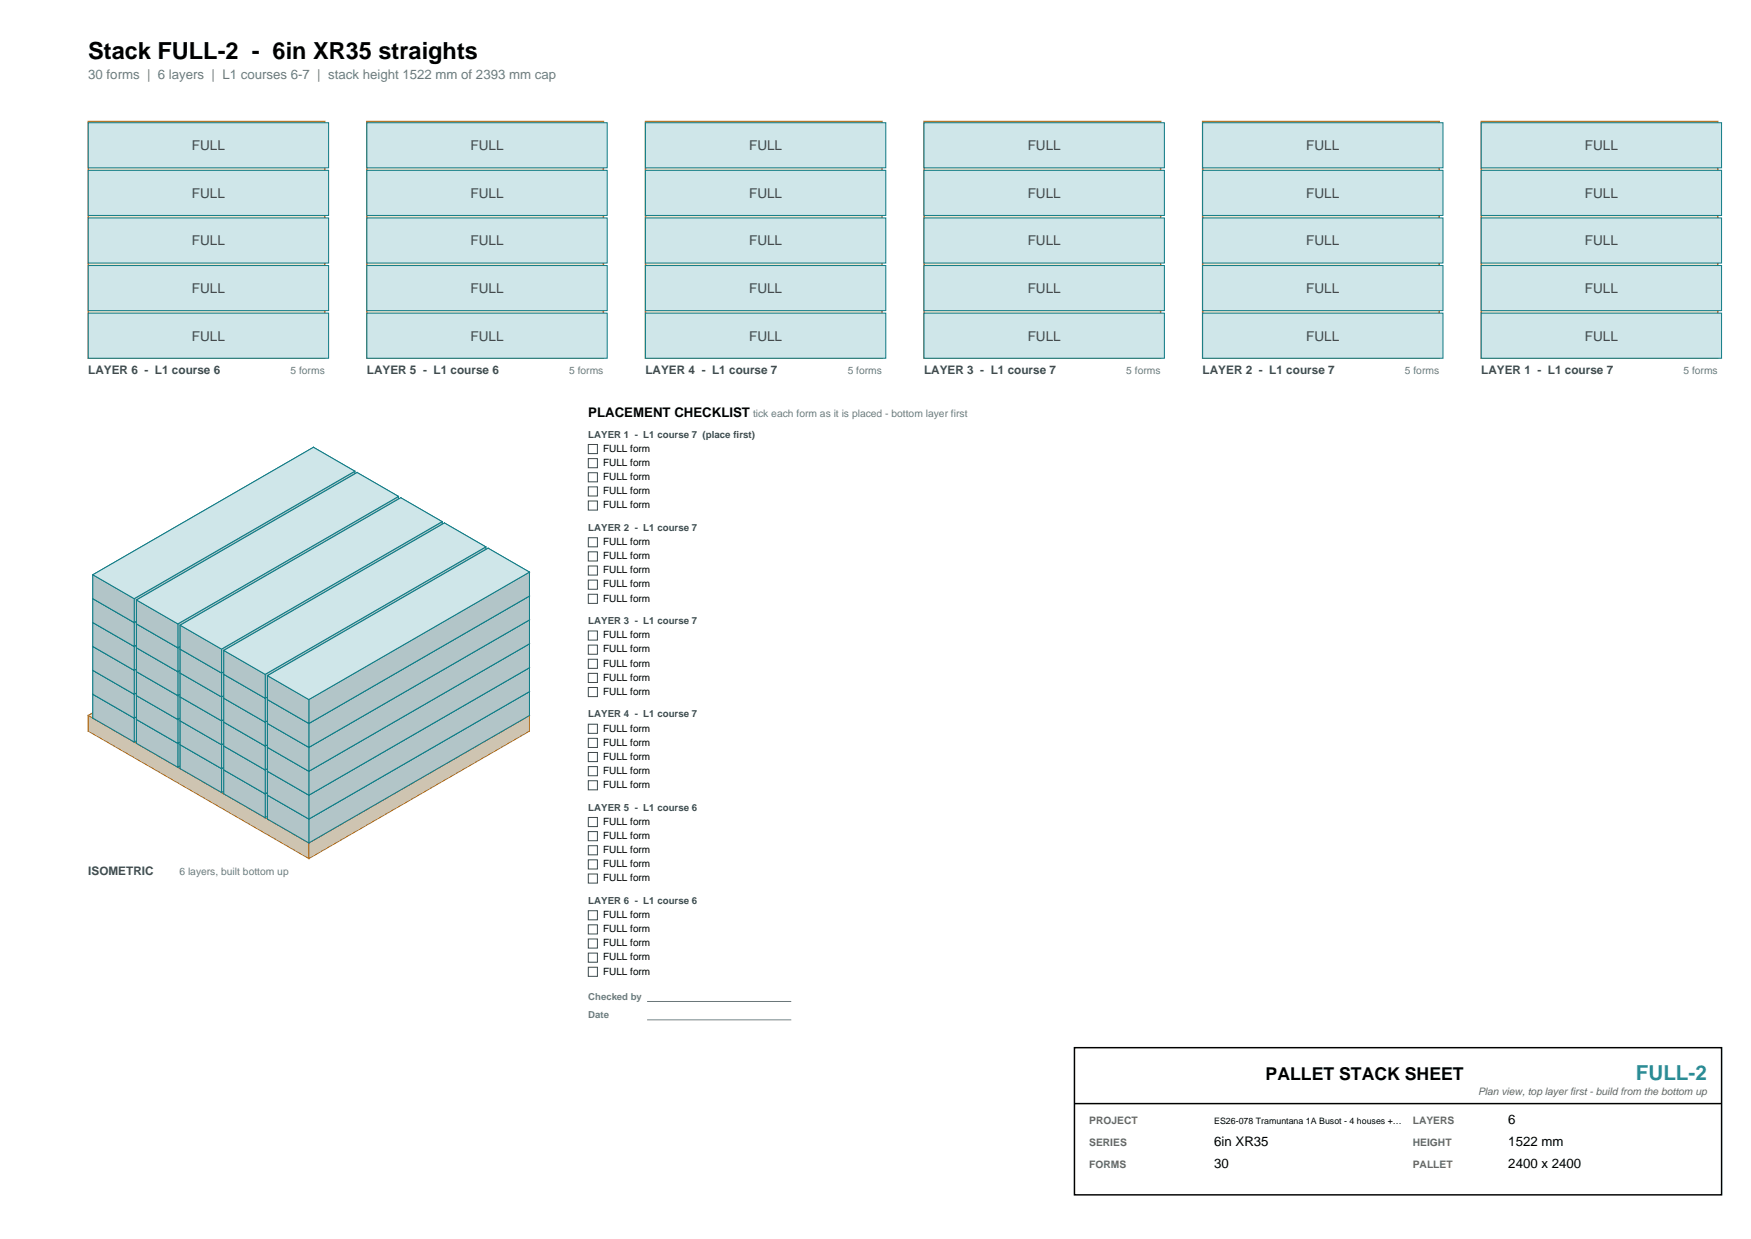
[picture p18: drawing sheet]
<svg xmlns="http://www.w3.org/2000/svg" width="420mm" height="297mm" viewBox="0 0 420 297" stroke-linecap="round" stroke-linejoin="round" font-family="sans-serif">
<defs><g id="words">
<text font-size="5.6" x="21.2" y="14.1">Stack FULL-2 - 6in XR35 straights</text>
<text font-size="4.9" fill="#1976d2" x="392.4" y="258.9">FULL-2</text>
<text font-size="4.2" x="303.6" y="258.9">PALLET STACK SHEET</text>
<text font-size="3.2" fill="#6b7c81" x="21.2" y="19.1">30 forms | 6 layers | L1 courses 6-7 | stack height 1522 mm of 2393 mm cap</text>
<g font-size="3.2" fill="#3d4c50">
<text x="46" y="36">FULL</text>
<text x="112.9" y="36">FULL</text>
<text x="179.7" y="36">FULL</text>
<text x="246.5" y="36">FULL</text>
<text x="313.3" y="36">FULL</text>
<text x="380.2" y="36">FULL</text>
<text x="46" y="47.4">FULL</text>
<text x="112.9" y="47.4">FULL</text>
<text x="179.7" y="47.4">FULL</text>
<text x="246.5" y="47.4">FULL</text>
<text x="313.3" y="47.4">FULL</text>
<text x="380.2" y="47.4">FULL</text>
<text x="46" y="58.8">FULL</text>
<text x="112.9" y="58.8">FULL</text>
<text x="179.7" y="58.8">FULL</text>
<text x="246.5" y="58.8">FULL</text>
<text x="313.3" y="58.8">FULL</text>
<text x="380.2" y="58.8">FULL</text>
<text x="46" y="70.2">FULL</text>
<text x="112.9" y="70.2">FULL</text>
<text x="179.7" y="70.2">FULL</text>
<text x="246.5" y="70.2">FULL</text>
<text x="313.3" y="70.2">FULL</text>
<text x="380.2" y="70.2">FULL</text>
<text x="46" y="81.6">FULL</text>
<text x="112.9" y="81.6">FULL</text>
<text x="179.7" y="81.6">FULL</text>
<text x="246.5" y="81.6">FULL</text>
<text x="313.3" y="81.6">FULL</text>
<text x="380.2" y="81.6">FULL</text>
</g>
<g font-size="3.2">
<text x="141.1" y="100">PLACEMENT CHECKLIST</text>
<text x="361.8" y="269.5">6</text>
<text x="291.2" y="274.8">6in XR35</text>
<text x="361.8" y="274.8">1522 mm</text>
<text x="291.2" y="280.1">30</text>
<text x="361.8" y="280.1">2400 x 2400</text>
</g>
<g font-size="2.8" fill="#3d4c50">
<text x="21.2" y="89.8">LAYER 6 - L1 course 6</text>
<text x="88" y="89.8">LAYER 5 - L1 course 6</text>
<text x="154.8" y="89.8">LAYER 4 - L1 course 7</text>
<text x="221.6" y="89.8">LAYER 3 - L1 course 7</text>
<text x="288.5" y="89.8">LAYER 2 - L1 course 7</text>
<text x="355.3" y="89.8">LAYER 1 - L1 course 7</text>
<text x="21.2" y="209.7">ISOMETRIC</text>
</g>
<g font-size="2.5" fill="#6b7c81">
<text x="69.7" y="89.8">5 forms</text>
<text x="136.5" y="89.8">5 forms</text>
<text x="203.3" y="89.8">5 forms</text>
<text x="270.2" y="89.8">5 forms</text>
<text x="337" y="89.8">5 forms</text>
<text x="403.8" y="89.8">5 forms</text>
<text x="180.6" y="100">tick each form as it is placed - bottom layer first</text>
<text x="43" y="209.7">6 layers, built bottom up</text>
</g>
<g font-size="2.5" fill="#666">
<text x="354.5" y="262.4">Plan view, top layer first - build from the bottom up</text>
<text x="261.3" y="269.5">PROJECT</text>
<text x="338.9" y="269.5">LAYERS</text>
<text x="261.3" y="274.8">SERIES</text>
<text x="338.9" y="274.8">HEIGHT</text>
<text x="261.3" y="280.1">FORMS</text>
<text x="338.9" y="280.1">PALLET</text>
</g>
<g font-size="2.4">
<text x="144.6" y="108.3">FULL form</text>
<text x="144.6" y="111.7">FULL form</text>
<text x="144.6" y="115.1">FULL form</text>
<text x="144.6" y="118.5">FULL form</text>
<text x="144.6" y="121.9">FULL form</text>
<text x="144.6" y="130.7">FULL form</text>
<text x="144.6" y="134.1">FULL form</text>
<text x="144.6" y="137.4">FULL form</text>
<text x="144.6" y="140.8">FULL form</text>
<text x="144.6" y="144.2">FULL form</text>
<text x="144.6" y="153">FULL form</text>
<text x="144.6" y="156.4">FULL form</text>
<text x="144.6" y="159.8">FULL form</text>
<text x="144.6" y="163.2">FULL form</text>
<text x="144.6" y="166.6">FULL form</text>
<text x="144.6" y="175.4">FULL form</text>
<text x="144.6" y="178.8">FULL form</text>
<text x="144.6" y="182.1">FULL form</text>
<text x="144.6" y="185.5">FULL form</text>
<text x="144.6" y="188.9">FULL form</text>
<text x="144.6" y="197.7">FULL form</text>
<text x="144.6" y="201.1">FULL form</text>
<text x="144.6" y="204.5">FULL form</text>
<text x="144.6" y="207.9">FULL form</text>
<text x="144.6" y="211.3">FULL form</text>
<text x="144.6" y="220.1">FULL form</text>
<text x="144.6" y="223.5">FULL form</text>
<text x="144.6" y="226.8">FULL form</text>
<text x="144.6" y="230.2">FULL form</text>
<text x="144.6" y="233.6">FULL form</text>
</g>
<g font-size="2.3" fill="#3d4c50">
<text x="141.1" y="104.9">LAYER 1 - L1 course 7 (place first)</text>
<text x="141.1" y="127.3">LAYER 2 - L1 course 7</text>
<text x="141.1" y="149.6">LAYER 3 - L1 course 7</text>
<text x="141.1" y="172">LAYER 4 - L1 course 7</text>
<text x="141.1" y="194.3">LAYER 5 - L1 course 6</text>
<text x="141.1" y="216.7">LAYER 6 - L1 course 6</text>
</g>
<g font-size="2.3" fill="#6b7c81">
<text x="141.1" y="239.7">Checked by</text>
<text x="141.1" y="244.1">Date</text>
</g>
<text font-size="2.1" x="291.2" y="269.5">ES26-078 Tramuntana 1A Busot - 4 houses +…</text>
</g></defs>
<path d="M21.2 29.1h56.7v56.8h-56.7z" fill-rule="evenodd" fill="#f0e4ce" stroke="#b4762b" stroke-width=".35"/>
<g fill="#cfe6e9" stroke="#0e7c86" stroke-width=".24">
<path d="M21.2 75.1h57.6v10.8h-57.6z" fill-rule="evenodd"/>
<path d="M21.2 63.7h57.6v10.8h-57.6z" fill-rule="evenodd"/>
<path d="M21.2 52.2h57.6v10.9h-57.6z" fill-rule="evenodd"/>
<path d="M21.2 40.8h57.6v10.8h-57.6z" fill-rule="evenodd"/>
<path d="M21.2 29.4h57.6v10.8h-57.6z" fill-rule="evenodd"/>
</g>
<path d="M88 29.1h56.7v56.8h-56.7z" fill-rule="evenodd" fill="#f0e4ce" stroke="#b4762b" stroke-width=".35"/>
<g fill="#cfe6e9" stroke="#0e7c86" stroke-width=".24">
<path d="M88 75.1h57.6v10.8h-57.6z" fill-rule="evenodd"/>
<path d="M88 63.7h57.6v10.8h-57.6z" fill-rule="evenodd"/>
<path d="M88 52.2h57.6v10.9h-57.6z" fill-rule="evenodd"/>
<path d="M88 40.8h57.6v10.8h-57.6z" fill-rule="evenodd"/>
<path d="M88 29.4h57.6v10.8h-57.6z" fill-rule="evenodd"/>
</g>
<path d="M154.8 29.1h56.8v56.8h-56.8z" fill-rule="evenodd" fill="#f0e4ce" stroke="#b4762b" stroke-width=".35"/>
<g fill="#cfe6e9" stroke="#0e7c86" stroke-width=".24">
<path d="M154.8 75.1h57.7v10.8h-57.7z" fill-rule="evenodd"/>
<path d="M154.8 63.7h57.7v10.8h-57.7z" fill-rule="evenodd"/>
<path d="M154.8 52.2h57.7v10.9h-57.7z" fill-rule="evenodd"/>
<path d="M154.8 40.8h57.7v10.8h-57.7z" fill-rule="evenodd"/>
<path d="M154.8 29.4h57.7v10.8h-57.7z" fill-rule="evenodd"/>
</g>
<path d="M221.6 29.1h56.8v56.8h-56.8z" fill-rule="evenodd" fill="#f0e4ce" stroke="#b4762b" stroke-width=".35"/>
<g fill="#cfe6e9" stroke="#0e7c86" stroke-width=".24">
<path d="M221.6 75.1h57.7v10.8h-57.7z" fill-rule="evenodd"/>
<path d="M221.6 63.7h57.7v10.8h-57.7z" fill-rule="evenodd"/>
<path d="M221.6 52.2h57.7v10.9h-57.7z" fill-rule="evenodd"/>
<path d="M221.6 40.8h57.7v10.8h-57.7z" fill-rule="evenodd"/>
<path d="M221.6 29.4h57.7v10.8h-57.7z" fill-rule="evenodd"/>
</g>
<path d="M288.5 29.1h56.7v56.8h-56.7z" fill-rule="evenodd" fill="#f0e4ce" stroke="#b4762b" stroke-width=".35"/>
<g fill="#cfe6e9" stroke="#0e7c86" stroke-width=".24">
<path d="M288.5 75.1h57.6v10.8h-57.6z" fill-rule="evenodd"/>
<path d="M288.5 63.7h57.6v10.8h-57.6z" fill-rule="evenodd"/>
<path d="M288.5 52.2h57.6v10.9h-57.6z" fill-rule="evenodd"/>
<path d="M288.5 40.8h57.6v10.8h-57.6z" fill-rule="evenodd"/>
<path d="M288.5 29.4h57.6v10.8h-57.6z" fill-rule="evenodd"/>
</g>
<path d="M355.3 29.1h56.7v56.8h-56.7z" fill-rule="evenodd" fill="#f0e4ce" stroke="#b4762b" stroke-width=".35"/>
<g fill="#cfe6e9" stroke="#0e7c86" stroke-width=".24">
<path d="M355.3 75.1h57.6v10.8h-57.6z" fill-rule="evenodd"/>
<path d="M355.3 63.7h57.6v10.8h-57.6z" fill-rule="evenodd"/>
<path d="M355.3 52.2h57.6v10.9h-57.6z" fill-rule="evenodd"/>
<path d="M355.3 40.8h57.6v10.8h-57.6z" fill-rule="evenodd"/>
<path d="M355.3 29.4h57.6v10.8h-57.6z" fill-rule="evenodd"/>
</g>
<g fill="#cec4b1" stroke="#b4762b" stroke-width=".24">
<path d="M74.1 141l52.9 30.5v3.8l-52.9-30.6z" fill-rule="evenodd"/>
<path d="M21.2 171.5l52.9-30.5v3.7l-52.9 30.6z" fill-rule="evenodd"/>
<path d="M74.1 202.1l52.9-30.6v3.8l-52.9 30.5z" fill-rule="evenodd"/>
<path d="M21.2 171.5l52.9 30.6v3.7l-52.9-30.5z" fill-rule="evenodd"/>
</g>
<path d="M21.2 171.5l52.9-30.5 52.9 30.5-52.9 30.6z" fill-rule="evenodd" fill="#f0e4ce" stroke="#b4762b" stroke-width=".24"/>
<g fill="#b2c5c8" stroke="#0e7c86" stroke-width=".24">
<path d="M75.2 135.9l9.9 5.7v5.7l-9.9-5.7z" fill-rule="evenodd"/>
<path d="M22.3 166.4l52.9-30.5v5.7l-52.9 30.5z" fill-rule="evenodd"/>
<path d="M32.2 172.1l52.9-30.5v5.7l-52.9 30.6z" fill-rule="evenodd"/>
<path d="M22.3 166.4l9.9 5.7v5.8l-9.9-5.8z" fill-rule="evenodd"/>
</g>
<path d="M22.3 166.4l52.9-30.5 9.9 5.7-52.9 30.5z" fill-rule="evenodd" fill="#cfe6e9" stroke="#0e7c86" stroke-width=".24"/>
<g fill="#b2c5c8" stroke="#0e7c86" stroke-width=".24">
<path d="M85.7 141.9l9.9 5.7v5.8l-9.9-5.8z" fill-rule="evenodd"/>
<path d="M32.7 172.5l53-30.6v5.7l-53 30.6z" fill-rule="evenodd"/>
<path d="M42.7 178.2l52.9-30.6v5.8l-52.9 30.5z" fill-rule="evenodd"/>
<path d="M32.7 172.5l10 5.7v5.7l-10-5.7z" fill-rule="evenodd"/>
</g>
<path d="M32.7 172.5l53-30.6 9.9 5.7-52.9 30.6z" fill-rule="evenodd" fill="#cfe6e9" stroke="#0e7c86" stroke-width=".24"/>
<g fill="#b2c5c8" stroke="#0e7c86" stroke-width=".24">
<path d="M96.1 148l10 5.7v5.7l-10-5.7z" fill-rule="evenodd"/>
<path d="M43.2 178.5l52.9-30.5v5.7l-52.9 30.5z" fill-rule="evenodd"/>
<path d="M53.1 184.2l53-30.5v5.7l-53 30.6z" fill-rule="evenodd"/>
<path d="M43.2 178.5l9.9 5.7v5.8l-9.9-5.8z" fill-rule="evenodd"/>
</g>
<path d="M43.2 178.5l52.9-30.5 10 5.7-53 30.5z" fill-rule="evenodd" fill="#cfe6e9" stroke="#0e7c86" stroke-width=".24"/>
<g fill="#b2c5c8" stroke="#0e7c86" stroke-width=".24">
<path d="M106.6 154l9.9 5.7v5.8l-9.9-5.8z" fill-rule="evenodd"/>
<path d="M53.7 184.6l52.9-30.6v5.7l-52.9 30.6z" fill-rule="evenodd"/>
<path d="M63.6 190.3l52.9-30.6v5.8l-52.9 30.5z" fill-rule="evenodd"/>
<path d="M53.7 184.6l9.9 5.7v5.7l-9.9-5.7z" fill-rule="evenodd"/>
</g>
<path d="M53.7 184.6l52.9-30.6 9.9 5.7-52.9 30.6z" fill-rule="evenodd" fill="#cfe6e9" stroke="#0e7c86" stroke-width=".24"/>
<g fill="#b2c5c8" stroke="#0e7c86" stroke-width=".24">
<path d="M117.1 160.1l9.9 5.7v5.7l-9.9-5.7z" fill-rule="evenodd"/>
<path d="M64.2 190.6l52.9-30.5v5.7l-52.9 30.5z" fill-rule="evenodd"/>
<path d="M74.1 196.3l52.9-30.5v5.7l-52.9 30.6z" fill-rule="evenodd"/>
<path d="M64.2 190.6l9.9 5.7v5.8l-9.9-5.8z" fill-rule="evenodd"/>
</g>
<path d="M64.2 190.6l52.9-30.5 9.9 5.7-52.9 30.5z" fill-rule="evenodd" fill="#cfe6e9" stroke="#0e7c86" stroke-width=".24"/>
<g fill="#b2c5c8" stroke="#0e7c86" stroke-width=".24">
<path d="M75.2 130.1l9.9 5.8v5.7l-9.9-5.7z" fill-rule="evenodd"/>
<path d="M22.3 160.7l52.9-30.6v5.8l-52.9 30.5z" fill-rule="evenodd"/>
<path d="M32.2 166.4l52.9-30.5v5.7l-52.9 30.5z" fill-rule="evenodd"/>
<path d="M22.3 160.7l9.9 5.7v5.7l-9.9-5.7z" fill-rule="evenodd"/>
</g>
<path d="M22.3 160.7l52.9-30.6 9.9 5.8-52.9 30.5z" fill-rule="evenodd" fill="#cfe6e9" stroke="#0e7c86" stroke-width=".24"/>
<g fill="#b2c5c8" stroke="#0e7c86" stroke-width=".24">
<path d="M85.7 136.2l9.9 5.7v5.7l-9.9-5.7z" fill-rule="evenodd"/>
<path d="M32.7 166.7l53-30.5v5.7l-53 30.6z" fill-rule="evenodd"/>
<path d="M42.7 172.5l52.9-30.6v5.7l-52.9 30.6z" fill-rule="evenodd"/>
<path d="M32.7 166.7l10 5.8v5.7l-10-5.7z" fill-rule="evenodd"/>
</g>
<path d="M32.7 166.7l53-30.5 9.9 5.7-52.9 30.6z" fill-rule="evenodd" fill="#cfe6e9" stroke="#0e7c86" stroke-width=".24"/>
<g fill="#b2c5c8" stroke="#0e7c86" stroke-width=".24">
<path d="M96.1 142.2l10 5.8v5.7l-10-5.7z" fill-rule="evenodd"/>
<path d="M43.2 172.8l52.9-30.6v5.8l-52.9 30.5z" fill-rule="evenodd"/>
<path d="M53.1 178.5l53-30.5v5.7l-53 30.5z" fill-rule="evenodd"/>
<path d="M43.2 172.8l9.9 5.7v5.7l-9.9-5.7z" fill-rule="evenodd"/>
</g>
<path d="M43.2 172.8l52.9-30.6 10 5.8-53 30.5z" fill-rule="evenodd" fill="#cfe6e9" stroke="#0e7c86" stroke-width=".24"/>
<g fill="#b2c5c8" stroke="#0e7c86" stroke-width=".24">
<path d="M106.6 148.3l9.9 5.7v5.7l-9.9-5.7z" fill-rule="evenodd"/>
<path d="M53.7 178.8l52.9-30.5v5.7l-52.9 30.6z" fill-rule="evenodd"/>
<path d="M63.6 184.6l52.9-30.6v5.7l-52.9 30.6z" fill-rule="evenodd"/>
<path d="M53.7 178.8l9.9 5.8v5.7l-9.9-5.7z" fill-rule="evenodd"/>
</g>
<path d="M53.7 178.8l52.9-30.5 9.9 5.7-52.9 30.6z" fill-rule="evenodd" fill="#cfe6e9" stroke="#0e7c86" stroke-width=".24"/>
<g fill="#b2c5c8" stroke="#0e7c86" stroke-width=".24">
<path d="M117.1 154.3l9.9 5.8v5.7l-9.9-5.7z" fill-rule="evenodd"/>
<path d="M64.2 184.9l52.9-30.6v5.8l-52.9 30.5z" fill-rule="evenodd"/>
<path d="M74.1 190.6l52.9-30.5v5.7l-52.9 30.5z" fill-rule="evenodd"/>
<path d="M64.2 184.9l9.9 5.7v5.7l-9.9-5.7z" fill-rule="evenodd"/>
</g>
<path d="M64.2 184.9l52.9-30.6 9.9 5.8-52.9 30.5z" fill-rule="evenodd" fill="#cfe6e9" stroke="#0e7c86" stroke-width=".24"/>
<g fill="#b2c5c8" stroke="#0e7c86" stroke-width=".24">
<path d="M75.2 124.4l9.9 5.7v5.8l-9.9-5.8z" fill-rule="evenodd"/>
<path d="M22.3 155l52.9-30.6v5.7l-52.9 30.6z" fill-rule="evenodd"/>
<path d="M32.2 160.7l52.9-30.6v5.8l-52.9 30.5z" fill-rule="evenodd"/>
<path d="M22.3 155l9.9 5.7v5.7l-9.9-5.7z" fill-rule="evenodd"/>
</g>
<path d="M22.3 155l52.9-30.6 9.9 5.7-52.9 30.6z" fill-rule="evenodd" fill="#cfe6e9" stroke="#0e7c86" stroke-width=".24"/>
<g fill="#b2c5c8" stroke="#0e7c86" stroke-width=".24">
<path d="M85.7 130.5l9.9 5.7v5.7l-9.9-5.7z" fill-rule="evenodd"/>
<path d="M32.7 161l53-30.5v5.7l-53 30.5z" fill-rule="evenodd"/>
<path d="M42.7 166.7l52.9-30.5v5.7l-52.9 30.6z" fill-rule="evenodd"/>
<path d="M32.7 161l10 5.7v5.8l-10-5.8z" fill-rule="evenodd"/>
</g>
<path d="M32.7 161l53-30.5 9.9 5.7-52.9 30.5z" fill-rule="evenodd" fill="#cfe6e9" stroke="#0e7c86" stroke-width=".24"/>
<g fill="#b2c5c8" stroke="#0e7c86" stroke-width=".24">
<path d="M96.1 136.5l10 5.7v5.8l-10-5.8z" fill-rule="evenodd"/>
<path d="M43.2 167.1l52.9-30.6v5.7l-52.9 30.6z" fill-rule="evenodd"/>
<path d="M53.1 172.8l53-30.6v5.8l-53 30.5z" fill-rule="evenodd"/>
<path d="M43.2 167.1l9.9 5.7v5.7l-9.9-5.7z" fill-rule="evenodd"/>
</g>
<path d="M43.2 167.1l52.9-30.6 10 5.7-53 30.6z" fill-rule="evenodd" fill="#cfe6e9" stroke="#0e7c86" stroke-width=".24"/>
<g fill="#b2c5c8" stroke="#0e7c86" stroke-width=".24">
<path d="M106.6 142.5l9.9 5.8v5.7l-9.9-5.7z" fill-rule="evenodd"/>
<path d="M53.7 173.1l52.9-30.6v5.8l-52.9 30.5z" fill-rule="evenodd"/>
<path d="M63.6 178.8l52.9-30.5v5.7l-52.9 30.6z" fill-rule="evenodd"/>
<path d="M53.7 173.1l9.9 5.7v5.8l-9.9-5.8z" fill-rule="evenodd"/>
</g>
<path d="M53.7 173.1l52.9-30.6 9.9 5.8-52.9 30.5z" fill-rule="evenodd" fill="#cfe6e9" stroke="#0e7c86" stroke-width=".24"/>
<g fill="#b2c5c8" stroke="#0e7c86" stroke-width=".24">
<path d="M117.1 148.6l9.9 5.7v5.8l-9.9-5.8z" fill-rule="evenodd"/>
<path d="M64.2 179.1l52.9-30.5v5.7l-52.9 30.6z" fill-rule="evenodd"/>
<path d="M74.1 184.9l52.9-30.6v5.8l-52.9 30.5z" fill-rule="evenodd"/>
<path d="M64.2 179.1l9.9 5.8v5.7l-9.9-5.7z" fill-rule="evenodd"/>
</g>
<path d="M64.2 179.1l52.9-30.5 9.9 5.7-52.9 30.6z" fill-rule="evenodd" fill="#cfe6e9" stroke="#0e7c86" stroke-width=".24"/>
<g fill="#b2c5c8" stroke="#0e7c86" stroke-width=".24">
<path d="M75.2 118.7l9.9 5.7v5.7l-9.9-5.7z" fill-rule="evenodd"/>
<path d="M22.3 149.2l52.9-30.5v5.7l-52.9 30.6z" fill-rule="evenodd"/>
<path d="M32.2 155l52.9-30.6v5.7l-52.9 30.6z" fill-rule="evenodd"/>
<path d="M22.3 149.2l9.9 5.8v5.7l-9.9-5.7z" fill-rule="evenodd"/>
</g>
<path d="M22.3 149.2l52.9-30.5 9.9 5.7-52.9 30.6z" fill-rule="evenodd" fill="#cfe6e9" stroke="#0e7c86" stroke-width=".24"/>
<g fill="#b2c5c8" stroke="#0e7c86" stroke-width=".24">
<path d="M85.7 124.7l9.9 5.8v5.7l-9.9-5.7z" fill-rule="evenodd"/>
<path d="M32.7 155.3l53-30.6v5.8l-53 30.5z" fill-rule="evenodd"/>
<path d="M42.7 161l52.9-30.5v5.7l-52.9 30.5z" fill-rule="evenodd"/>
<path d="M32.7 155.3l10 5.7v5.7l-10-5.7z" fill-rule="evenodd"/>
</g>
<path d="M32.7 155.3l53-30.6 9.9 5.8-52.9 30.5z" fill-rule="evenodd" fill="#cfe6e9" stroke="#0e7c86" stroke-width=".24"/>
<g fill="#b2c5c8" stroke="#0e7c86" stroke-width=".24">
<path d="M96.1 130.8l10 5.7v5.7l-10-5.7z" fill-rule="evenodd"/>
<path d="M43.2 161.3l52.9-30.5v5.7l-52.9 30.6z" fill-rule="evenodd"/>
<path d="M53.1 167.1l53-30.6v5.7l-53 30.6z" fill-rule="evenodd"/>
<path d="M43.2 161.3l9.9 5.8v5.7l-9.9-5.7z" fill-rule="evenodd"/>
</g>
<path d="M43.2 161.3l52.9-30.5 10 5.7-53 30.6z" fill-rule="evenodd" fill="#cfe6e9" stroke="#0e7c86" stroke-width=".24"/>
<g fill="#b2c5c8" stroke="#0e7c86" stroke-width=".24">
<path d="M106.6 136.8l9.9 5.7v5.8l-9.9-5.8z" fill-rule="evenodd"/>
<path d="M53.7 167.4l52.9-30.6v5.7l-52.9 30.6z" fill-rule="evenodd"/>
<path d="M63.6 173.1l52.9-30.6v5.8l-52.9 30.5z" fill-rule="evenodd"/>
<path d="M53.7 167.4l9.9 5.7v5.7l-9.9-5.7z" fill-rule="evenodd"/>
</g>
<path d="M53.7 167.4l52.9-30.6 9.9 5.7-52.9 30.6z" fill-rule="evenodd" fill="#cfe6e9" stroke="#0e7c86" stroke-width=".24"/>
<g fill="#b2c5c8" stroke="#0e7c86" stroke-width=".24">
<path d="M117.1 142.9l9.9 5.7v5.7l-9.9-5.7z" fill-rule="evenodd"/>
<path d="M64.2 173.4l52.9-30.5v5.7l-52.9 30.5z" fill-rule="evenodd"/>
<path d="M74.1 179.1l52.9-30.5v5.7l-52.9 30.6z" fill-rule="evenodd"/>
<path d="M64.2 173.4l9.9 5.7v5.8l-9.9-5.8z" fill-rule="evenodd"/>
</g>
<path d="M64.2 173.4l52.9-30.5 9.9 5.7-52.9 30.5z" fill-rule="evenodd" fill="#cfe6e9" stroke="#0e7c86" stroke-width=".24"/>
<g fill="#b2c5c8" stroke="#0e7c86" stroke-width=".24">
<path d="M75.2 113l9.9 5.7v5.7l-9.9-5.7z" fill-rule="evenodd"/>
<path d="M22.3 143.5l52.9-30.5v5.7l-52.9 30.5z" fill-rule="evenodd"/>
<path d="M32.2 149.2l52.9-30.5v5.7l-52.9 30.6z" fill-rule="evenodd"/>
<path d="M22.3 143.5l9.9 5.7v5.8l-9.9-5.8z" fill-rule="evenodd"/>
</g>
<path d="M22.3 143.5l52.9-30.5 9.9 5.7-52.9 30.5z" fill-rule="evenodd" fill="#cfe6e9" stroke="#0e7c86" stroke-width=".24"/>
<g fill="#b2c5c8" stroke="#0e7c86" stroke-width=".24">
<path d="M85.7 119l9.9 5.7v5.8l-9.9-5.8z" fill-rule="evenodd"/>
<path d="M32.7 149.6l53-30.6v5.7l-53 30.6z" fill-rule="evenodd"/>
<path d="M42.7 155.3l52.9-30.6v5.8l-52.9 30.5z" fill-rule="evenodd"/>
<path d="M32.7 149.6l10 5.7v5.7l-10-5.7z" fill-rule="evenodd"/>
</g>
<path d="M32.7 149.6l53-30.6 9.9 5.7-52.9 30.6z" fill-rule="evenodd" fill="#cfe6e9" stroke="#0e7c86" stroke-width=".24"/>
<g fill="#b2c5c8" stroke="#0e7c86" stroke-width=".24">
<path d="M96.1 125l10 5.8v5.7l-10-5.7z" fill-rule="evenodd"/>
<path d="M43.2 155.6l52.9-30.6v5.8l-52.9 30.5z" fill-rule="evenodd"/>
<path d="M53.1 161.3l53-30.5v5.7l-53 30.6z" fill-rule="evenodd"/>
<path d="M43.2 155.6l9.9 5.7v5.8l-9.9-5.8z" fill-rule="evenodd"/>
</g>
<path d="M43.2 155.6l52.9-30.6 10 5.8-53 30.5z" fill-rule="evenodd" fill="#cfe6e9" stroke="#0e7c86" stroke-width=".24"/>
<g fill="#b2c5c8" stroke="#0e7c86" stroke-width=".24">
<path d="M106.6 131.1l9.9 5.7v5.7l-9.9-5.7z" fill-rule="evenodd"/>
<path d="M53.7 161.6l52.9-30.5v5.7l-52.9 30.6z" fill-rule="evenodd"/>
<path d="M63.6 167.4l52.9-30.6v5.7l-52.9 30.6z" fill-rule="evenodd"/>
<path d="M53.7 161.6l9.9 5.8v5.7l-9.9-5.7z" fill-rule="evenodd"/>
</g>
<path d="M53.7 161.6l52.9-30.5 9.9 5.7-52.9 30.6z" fill-rule="evenodd" fill="#cfe6e9" stroke="#0e7c86" stroke-width=".24"/>
<g fill="#b2c5c8" stroke="#0e7c86" stroke-width=".24">
<path d="M117.1 137.1l9.9 5.8v5.7l-9.9-5.7z" fill-rule="evenodd"/>
<path d="M64.2 167.7l52.9-30.6v5.8l-52.9 30.5z" fill-rule="evenodd"/>
<path d="M74.1 173.4l52.9-30.5v5.7l-52.9 30.5z" fill-rule="evenodd"/>
<path d="M64.2 167.7l9.9 5.7v5.7l-9.9-5.7z" fill-rule="evenodd"/>
</g>
<path d="M64.2 167.7l52.9-30.6 9.9 5.8-52.9 30.5z" fill-rule="evenodd" fill="#cfe6e9" stroke="#0e7c86" stroke-width=".24"/>
<g fill="#b2c5c8" stroke="#0e7c86" stroke-width=".24">
<path d="M75.2 107.2l9.9 5.8v5.7l-9.9-5.7z" fill-rule="evenodd"/>
<path d="M22.3 137.8l52.9-30.6v5.8l-52.9 30.5z" fill-rule="evenodd"/>
<path d="M32.2 143.5l52.9-30.5v5.7l-52.9 30.5z" fill-rule="evenodd"/>
<path d="M22.3 137.8l9.9 5.7v5.7l-9.9-5.7z" fill-rule="evenodd"/>
</g>
<path d="M22.3 137.8l52.9-30.6 9.9 5.8-52.9 30.5z" fill-rule="evenodd" fill="#cfe6e9" stroke="#0e7c86" stroke-width=".24"/>
<g fill="#b2c5c8" stroke="#0e7c86" stroke-width=".24">
<path d="M85.7 113.3l9.9 5.7v5.7l-9.9-5.7z" fill-rule="evenodd"/>
<path d="M32.7 143.8l53-30.5v5.7l-53 30.6z" fill-rule="evenodd"/>
<path d="M42.7 149.6l52.9-30.6v5.7l-52.9 30.6z" fill-rule="evenodd"/>
<path d="M32.7 143.8l10 5.8v5.7l-10-5.7z" fill-rule="evenodd"/>
</g>
<path d="M32.7 143.8l53-30.5 9.9 5.7-52.9 30.6z" fill-rule="evenodd" fill="#cfe6e9" stroke="#0e7c86" stroke-width=".24"/>
<g fill="#b2c5c8" stroke="#0e7c86" stroke-width=".24">
<path d="M96.1 119.3l10 5.7v5.8l-10-5.8z" fill-rule="evenodd"/>
<path d="M43.2 149.9l52.9-30.6v5.7l-52.9 30.6z" fill-rule="evenodd"/>
<path d="M53.1 155.6l53-30.6v5.8l-53 30.5z" fill-rule="evenodd"/>
<path d="M43.2 149.9l9.9 5.7v5.7l-9.9-5.7z" fill-rule="evenodd"/>
</g>
<path d="M43.2 149.9l52.9-30.6 10 5.7-53 30.6z" fill-rule="evenodd" fill="#cfe6e9" stroke="#0e7c86" stroke-width=".24"/>
<g fill="#b2c5c8" stroke="#0e7c86" stroke-width=".24">
<path d="M106.6 125.4l9.9 5.7v5.7l-9.9-5.7z" fill-rule="evenodd"/>
<path d="M53.7 155.9l52.9-30.5v5.7l-52.9 30.5z" fill-rule="evenodd"/>
<path d="M63.6 161.6l52.9-30.5v5.7l-52.9 30.6z" fill-rule="evenodd"/>
<path d="M53.7 155.9l9.9 5.7v5.8l-9.9-5.8z" fill-rule="evenodd"/>
</g>
<path d="M53.7 155.9l52.9-30.5 9.9 5.7-52.9 30.5z" fill-rule="evenodd" fill="#cfe6e9" stroke="#0e7c86" stroke-width=".24"/>
<g fill="#b2c5c8" stroke="#0e7c86" stroke-width=".24">
<path d="M117.1 131.4l9.9 5.7v5.8l-9.9-5.8z" fill-rule="evenodd"/>
<path d="M64.2 162l52.9-30.6v5.7l-52.9 30.6z" fill-rule="evenodd"/>
<path d="M74.1 167.7l52.9-30.6v5.8l-52.9 30.5z" fill-rule="evenodd"/>
<path d="M64.2 162l9.9 5.7v5.7l-9.9-5.7z" fill-rule="evenodd"/>
</g>
<path d="M64.2 162l52.9-30.6 9.9 5.7-52.9 30.6z" fill-rule="evenodd" fill="#cfe6e9" stroke="#0e7c86" stroke-width=".24"/>
<g fill="none" stroke="#3d4c50" stroke-width=".24">
<path d="M141.1 106.5h2.2v2.2h-2.2zM141.1 109.9h2.2v2.2h-2.2zM141.1 113.3h2.2v2.2h-2.2zM141.1 116.7h2.2v2.2h-2.2zM141.1 120.1h2.2v2.2h-2.2zM141.1 128.9h2.2v2.2h-2.2zM141.1 132.3h2.2v2.2h-2.2zM141.1 135.7h2.2v2.2h-2.2zM141.1 139.1h2.2v2.1h-2.2zM141.1 142.4h2.2v2.2h-2.2zM141.1 151.3h2.2v2.1h-2.2zM141.1 154.6h2.2v2.2h-2.2z"/>
<path d="M141.1 158h2.2v2.2h-2.2zM141.1 161.4h2.2v2.2h-2.2zM141.1 164.8h2.2v2.2h-2.2zM141.1 173.6h2.2v2.2h-2.2zM141.1 177h2.2v2.2h-2.2zM141.1 180.4h2.2v2.2h-2.2zM141.1 183.8h2.2v2.2h-2.2zM141.1 187.2h2.2v2.1h-2.2zM141.1 196h2.2v2.1h-2.2zM141.1 199.3h2.2v2.2h-2.2zM141.1 202.7h2.2v2.2h-2.2zM141.1 206.1h2.2v2.2h-2.2z"/>
<path d="M141.1 209.5h2.2v2.2h-2.2zM141.1 218.3h2.2v2.2h-2.2zM141.1 221.7h2.2v2.2h-2.2zM141.1 225.1h2.2v2.2h-2.2zM141.1 228.5h2.2v2.2h-2.2zM141.1 231.9h2.2v2.1h-2.2z"/>
</g>
<path d="M155.2 240.1h34.6M155.2 244.5h34.6" fill="none" stroke="#6b7c81" stroke-width=".24"/>
<path d="M257.7 251.1h155.2v35.3h-155.2z" fill-rule="evenodd" fill="#fff" stroke="#000" stroke-width=".35"/>
<path d="M257.7 264.5h155.2" fill="none" stroke="#000" stroke-width=".35"/>
<use href="#words"/>
</svg>
